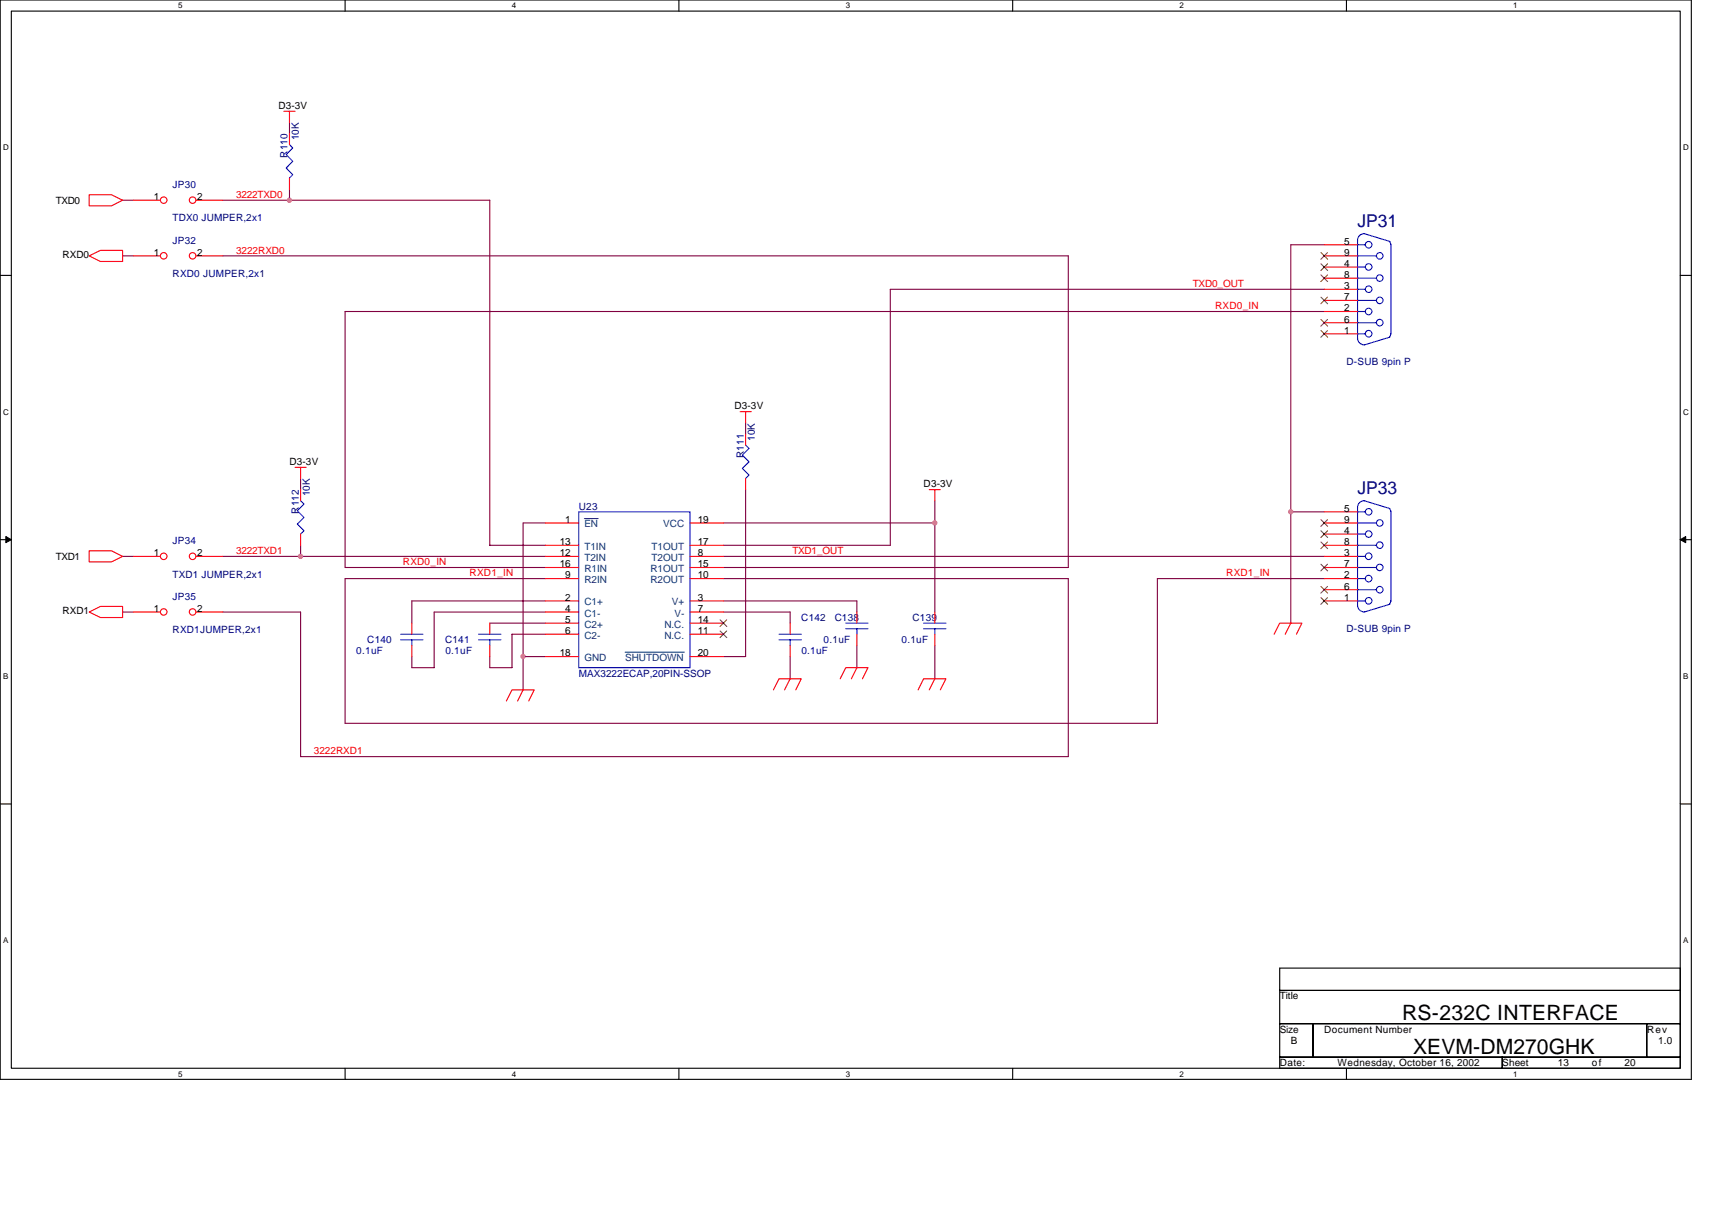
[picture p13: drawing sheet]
<svg xmlns="http://www.w3.org/2000/svg" width="297mm" height="210mm" viewBox="0 0 297 210" stroke-linecap="round" stroke-linejoin="round" font-family="sans-serif">
<defs><g id="words">
<g font-size="3.7">
<text x="243.3" y="177">RS-232C INTERFACE</text>
<text x="245.2" y="182.8">XEVM-DM270GHK</text>
</g>
<g font-size="3.1" fill="#000080">
<text x="235.5" y="39.4">JP31</text>
<text x="235.5" y="85.7">JP33</text>
</g>
<g font-size="1.7">
<text x="48.3" y="18.9">D3-3V</text>
<text x="9.7" y="35.3">TXD0</text>
<text x="26.7" y="34.7">1</text>
<text x="34.2" y="34.7">2</text>
<text x="10.9" y="44.8">RXD0</text>
<text x="26.7" y="44.4">1</text>
<text x="34.2" y="44.4">2</text>
<text x="233.2" y="42.4">5</text>
<text x="233.2" y="44.4">9</text>
<text x="233.2" y="46.3">4</text>
<text x="233.2" y="48.2">8</text>
<text x="233.2" y="50.2">3</text>
<text x="233.2" y="52.1">7</text>
<text x="233.2" y="54">2</text>
<text x="233.2" y="56">6</text>
<text x="233.2" y="57.9">1</text>
<text x="127.4" y="71">D3-3V</text>
<text x="50.2" y="80.7">D3-3V</text>
<text x="160.2" y="84.5">D3-3V</text>
<text x="233.2" y="88.8">5</text>
<text x="97.1" y="94.6">13</text>
<text x="98.1" y="90.7">1</text>
<text x="121.1" y="94.6">17</text>
<text x="121.1" y="90.7">19</text>
<text x="233.2" y="90.7">9</text>
<text x="233.2" y="92.6">4</text>
<text x="233.2" y="94.6">8</text>
<text x="9.7" y="97.1">TXD1</text>
<text x="26.7" y="96.5">1</text>
<text x="34.2" y="96.5">2</text>
<text x="97.1" y="96.5">12</text>
<text x="97.1" y="98.4">16</text>
<text x="98.1" y="100.4">9</text>
<text x="121.1" y="98.4">15</text>
<text x="121.1" y="100.4">10</text>
<text x="121.1" y="96.5">8</text>
<text x="233.2" y="96.5">3</text>
<text x="233.2" y="98.4">7</text>
<text x="233.2" y="100.4">2</text>
<text x="10.9" y="106.6">RXD1</text>
<text x="26.7" y="106.2">1</text>
<text x="34.2" y="106.2">2</text>
<text x="98.1" y="104.2">2</text>
<text x="98.1" y="106.2">4</text>
<text x="121.1" y="106.2">7</text>
<text x="121.1" y="104.2">3</text>
<text x="233.2" y="102.3">6</text>
<text x="233.2" y="104.2">1</text>
<text x="97.1" y="113.9">18</text>
<text x="98.1" y="108.1">5</text>
<text x="98.1" y="110">6</text>
<text x="121.1" y="113.9">20</text>
<text x="121.1" y="108.1">14</text>
<text x="121.1" y="110">11</text>
<text x="222" y="173.4">Title</text>
<text x="222" y="179.1">Size</text>
<text x="229.8" y="179.1">Document Number</text>
<text x="285.8" y="179.1">Rev</text>
<text x="222.1" y="184.9">Date:</text>
<text x="224" y="181.1">B</text>
<text x="232.1" y="184.9">Wednesday, October 16, 2002</text>
<text x="260.6" y="184.9">Sheet</text>
<text x="270.3" y="184.9">13</text>
<text x="276.2" y="184.9">of</text>
<text x="281.9" y="184.9">20</text>
<text x="287.7" y="181.1">1.0</text>
</g>
<g font-size="1.7" fill="#000080">
<text x="49.9" y="27.4" transform="rotate(-90 49.9 27.4)">R110</text>
<text x="51.8" y="24.3" transform="rotate(-90 51.8 24.3)">10K</text>
<text x="29.9" y="32.6">JP30</text>
<text x="29.9" y="38.4">TDX0 JUMPER,2x1</text>
<text x="29.9" y="42.3">JP32</text>
<text x="29.9" y="48.1">RXD0 JUMPER,2x1</text>
<text x="233.6" y="63.3">D-SUB 9pin P</text>
<text x="131" y="76.4" transform="rotate(-90 131 76.4)">10K</text>
<text x="129" y="79.5" transform="rotate(-90 129 79.5)">R111</text>
<text x="51.8" y="89.2" transform="rotate(-90 51.8 89.2)">R112</text>
<text x="53.8" y="86.1" transform="rotate(-90 53.8 86.1)">10K</text>
<text x="100.4" y="88.4">U23</text>
<text x="29.9" y="94.4">JP34</text>
<text x="29.9" y="100.2">TXD1 JUMPER,2x1</text>
<text x="29.9" y="104.1">JP35</text>
<text x="139" y="107.7">C142</text>
<text x="144.8" y="107.7">C138</text>
<text x="158.3" y="107.7">C139</text>
<text x="29.9" y="109.8">RXD1JUMPER,2x1</text>
<text x="61.8" y="113.5">0.1uF</text>
<text x="63.7" y="111.6">C140</text>
<text x="77.3" y="111.6">C141</text>
<text x="77.3" y="113.5">0.1uF</text>
<text x="139" y="113.5">0.1uF</text>
<text x="142.9" y="111.6">0.1uF</text>
<text x="156.4" y="111.6">0.1uF</text>
<text x="233.6" y="109.6">D-SUB 9pin P</text>
<text x="100.4" y="117.4">MAX3222ECAP,20PIN-SSOP</text>
</g>
<g font-size="1.7" fill="#f00">
<text x="41" y="34.4">3222TXD0</text>
<text x="41" y="44">3222RXD0</text>
<text x="207" y="49.8">TXD0_OUT</text>
<text x="210.8" y="53.7">RXD0_IN</text>
<text x="41" y="96.1">3222TXD1</text>
<text x="69.9" y="98.1">RXD0_IN</text>
<text x="81.5" y="100">RXD1_IN</text>
<text x="137.5" y="96.1">TXD1_OUT</text>
<text x="212.8" y="100">RXD1_IN</text>
<text x="54.5" y="130.9">3222RXD1</text>
</g>
<g font-size="1.7" fill="#004080">
<text x="101.4" y="95.4">T1IN</text>
<text x="101.4" y="91.5">EN</text>
<text x="113" y="95.4">T1OUT</text>
<text x="115.1" y="91.5">VCC</text>
<text x="101.4" y="97.3">T2IN</text>
<text x="101.4" y="99.2">R1IN</text>
<text x="101.4" y="101.2">R2IN</text>
<text x="112.9" y="99.2">R1OUT</text>
<text x="112.9" y="101.2">R2OUT</text>
<text x="113" y="97.3">T2OUT</text>
<text x="101.4" y="105">C1+</text>
<text x="101.4" y="107">C1-</text>
<text x="116.6" y="105">V+</text>
<text x="117" y="107">V-</text>
<text x="101.4" y="108.9">C2+</text>
<text x="101.4" y="110.8">C2-</text>
<text x="115.3" y="108.9">N.C.</text>
<text x="115.3" y="110.8">N.C.</text>
<text x="101.4" y="114.7">GND</text>
<text x="108.5" y="114.7">SHUTDOWN</text>
</g>
<g font-size="1.4">
<text x="30.9" y="1.5">5</text>
<text x="88.8" y="1.5">4</text>
<text x="146.7" y="1.5">3</text>
<text x="204.7" y="1.5">2</text>
<text x="262.6" y="1.5">1</text>
<text x=".5" y="26.1">D</text>
<text x="292" y="26.1">D</text>
<text x=".5" y="71.9">C</text>
<text x="292" y="71.9">C</text>
<text x=".5" y="117.8">B</text>
<text x="292" y="117.8">B</text>
<text x=".5" y="163.6">A</text>
<text x="292" y="163.6">A</text>
<text x="30.9" y="186.8">5</text>
<text x="88.8" y="186.8">4</text>
<text x="146.7" y="186.8">3</text>
<text x="204.7" y="186.8">2</text>
<text x="262.6" y="186.8">1</text>
</g>
</g></defs>
<path d="M0 0h293.5v187.2h-293.5zM2 1.9h289.5v183.4h-289.5z" fill="none" stroke="#000" stroke-width=".19"/>
<g fill="#fff">
<path d="M30.9 .2h.8v1.6h-.8z"/>
<path d="M30.9 185.5h.8v1.6h-.8z"/>
</g>
<path d="M59.9 0v1.9M59.9 185.3v1.9" fill="none" stroke="#000" stroke-width=".19"/>
<g fill="#fff">
<path d="M88.8 .2h.8v1.6h-.8z"/>
<path d="M88.8 185.5h.8v1.6h-.8z"/>
</g>
<path d="M117.8 0v1.9M117.8 185.3v1.9" fill="none" stroke="#000" stroke-width=".19"/>
<g fill="#fff">
<path d="M146.7 .2h.8v1.6h-.8z"/>
<path d="M146.7 185.5h.8v1.6h-.8z"/>
</g>
<path d="M175.7 0v1.9M175.7 185.3v1.9" fill="none" stroke="#000" stroke-width=".19"/>
<g fill="#fff">
<path d="M204.7 .2h.7v1.6h-.7z"/>
<path d="M204.7 185.5h.7v1.6h-.7z"/>
</g>
<path d="M233.6 0v1.9M233.6 185.3v1.9" fill="none" stroke="#000" stroke-width=".19"/>
<g fill="#fff">
<path d="M262.6 .2h.7v1.6h-.7z"/>
<path d="M262.6 185.5h.7v1.6h-.7z"/>
<path d="M.5 24.8h1v1.6h-1z"/>
<path d="M292 24.8h1v1.6h-1z"/>
<path d="M.5 70.7h1v1.5h-1z"/>
<path d="M292 70.7h1v1.5h-1z"/>
</g>
<path d="M0 47.8h2M291.5 47.8h2" fill="none" stroke="#000" stroke-width=".19"/>
<g fill="#fff">
<path d="M.5 116.5h.9v1.6h-.9z"/>
<path d="M292 116.5h.9v1.6h-.9z"/>
</g>
<path d="M0 93.6h2M291.5 93.6h2" fill="none" stroke="#000" stroke-width=".19"/>
<path d="M1 93.1l1 .5-1 .5zM291.5 93.6l1-.5v1z" fill="#000" stroke="#000" stroke-width=".17"/>
<g fill="#fff">
<path d="M.5 162.4h.9v1.5h-.9z"/>
<path d="M292 162.4h.9v1.5h-.9z"/>
</g>
<path d="M0 139.5h2M291.5 139.5h2M222 167.9h69.5v3.9h-69.5zM222 171.8h69.5v5.8h-69.5zM222 177.6h5.8v5.8h-5.8zM227.8 177.6h57.9v5.8h-57.9zM285.7 177.6h5.8v5.8h-5.8zM222 183.4h38.6v1.9h-38.6zM260.6 183.4h30.9v1.9h-30.9z" fill="none" stroke="#000" stroke-width=".19"/>
<g fill="none" stroke="#800040" stroke-width=".19">
<path d="M21.3 34.7h1.9M38.6 34.7h11.6M50.2 32.8v1.9h34.8v59.9h9.6M50.2 21.2v2M21.3 44.4h1.9M38.6 44.4h146.8v54h-59.9M229.8 42.5h-5.8v65.6M229.8 54h-169.9v44.4h34.7M229.8 50.2h-75.3v44.4h-29M129.4 73.3v2M21.3 96.5h1.9M38.6 96.5h13.6"/>
<path d="M52.2 94.6v1.9h42.4M52.2 83v1.9M94.6 90.7h-3.8v29M125.5 90.7h36.7M125.5 96.5h104.3M129.4 84.9v29h-3.9M162.2 86.9v19.3M224 88.8h5.8M21.3 106.2h1.9M85 108.1h9.6M90.8 113.9h3.8M94.6 100.4h-34.7v25.1h140.9v-25.1h29"/>
<path d="M94.6 104.2h-23.1v3.9M94.6 106.2h-19.3v9.6h-3.8v-1.9M94.6 110h-5.8v5.8h-3.8v-1.9M125.5 104.2h23.2v2M125.5 100.4h59.9v30.9h-133.2v-25.1h-13.6M125.5 106.2h11.6v1.9M137.1 113.9v3.9M148.7 112v3.8M162.2 112v5.8"/>
</g>
<g fill="none" stroke="#f00" stroke-width=".19">
<path d="M49.3 19.3h1.9M50.2 19.3v1.9M15.5 33.8h3.8l2 .9-2 1h-3.8zM15.5 44.4l1.9-1h3.9v2h-3.9zM229.8 42.5h5.7M229.8 44.4h5.7M229.8 46.3h5.7M229.8 48.3h5.7M229.8 50.2h5.7M229.8 52.1h5.7M229.8 54h5.7M229.8 56h5.7"/>
<path d="M229.8 57.9h5.7M128.4 71.4h1.9M129.4 71.4v1.9M15.5 95.5h3.8l2 1-2 1h-3.8zM51.2 81.1h1.9M52.2 81.1v1.9M94.6 94.6h5.8M94.6 96.5h5.8M94.6 98.4h5.8M94.6 90.7h5.8M119.7 94.6h5.8M119.7 96.5h5.8"/>
<path d="M119.7 98.4h5.8M119.7 90.7h5.8M161.2 84.9h1.9M162.2 84.9v2M15.5 106.2l1.9-1h3.9v1.9h-3.9zM90.8 119.7l-1 1.9M94.6 100.4h5.8M94.6 113.9h5.8M94.6 104.2h5.8M94.6 106.2h5.8M94.6 108.1h5.8M94.6 110h5.8"/>
<path d="M119.7 100.4h5.8M119.7 113.9h5.8M119.7 104.2h5.8M119.7 106.2h5.8M119.7 108.1h5.8M119.7 110h5.8M134.2 119.7l1-1.9h3.8l-.9 1.9M137.1 117.8l-1 1.9M145.8 117.8l.9-2h3.9l-1 2M148.7 115.8l-1 2M159.3 119.7l.9-1.9h3.9l-1 1.9M162.2 117.8l-1 1.9"/>
<path d="M162.2 106.2v1.9M162.2 110v2M221.1 110l.9-1.9h3.9l-1 1.9M224 108.1l-1 1.9M87.9 121.6l.9-1.9h3.9l-1 1.9"/>
</g>
<g fill="none" stroke="#00f" stroke-width=".19">
<path d="M235.5 58.7a1.15 1.15 0 0 0 1.2 1.1M235.5 42.5h1.4M235.5 44.4h3.3M235.5 46.3h1.4M235.5 48.3h3.3M235.5 50.2h1.4M235.5 52.1h3.3M235.5 54h1.4M235.5 56h3.3M235.5 57.9h1.4M241.1 41.9l.2 .5M241.1 41.9l-4.4-1.4a1.14 1.14 0 0 0-1.2 1.2v17"/>
<path d="M241.1 58.5l-4.4 1.3M241.3 57.9l-.2 .5M241.3 42.5v15.4M100.4 88.8h19.3v27h-19.3zM160.2 108.1h3.9M160.2 109.1h3.9M162.2 109.1v.9"/>
<circle cx="237.5" cy="54" r=".57"/>
<circle cx="237.5" cy="57.9" r=".57"/>
<circle cx="237.5" cy="42.5" r=".57"/>
<circle cx="237.5" cy="46.3" r=".57"/>
<circle cx="237.5" cy="50.2" r=".57"/>
<circle cx="239.4" cy="44.4" r=".57"/>
<circle cx="239.4" cy="48.2" r=".57"/>
<circle cx="239.4" cy="52.1" r=".57"/>
<circle cx="239.4" cy="56" r=".57"/>
</g>
<path d="M101.4 90h2.4M108.5 113.1h10.2" fill="none" stroke="#004080" stroke-width=".17"/>
<g fill="none" stroke="#804000" stroke-width=".17">
<path d="M229.2 43.8l1.2 1.2M229.2 45.8l1.2 1.1M229.2 47.7l1.2 1.2M229.2 51.5l1.2 1.2M229.2 55.4l1.2 1.2M229.2 57.3l1.2 1.2M230.3 43.8l-1.1 1.2M230.3 45.8l-1.1 1.1M230.3 47.7l-1.1 1.2M230.3 51.5l-1.1 1.2M230.3 55.4l-1.1 1.2M230.3 57.3l-1.1 1.2"/>
<path d="M124.9 107.5l1.2 1.2M124.9 109.5l1.2 1.1M126.1 107.5l-1.2 1.2M126.1 109.5l-1.2 1.1"/>
</g>
<circle cx="28.4" cy="106.2" r=".57" fill="#fff" stroke="#f00" stroke-width=".19"/>
<path d="M23.2 106.2h4.6" fill="none" stroke="#f00" stroke-width=".19"/>
<circle cx="33.4" cy="106.2" r=".57" fill="#fff" stroke="#f00" stroke-width=".19"/>
<g fill="none" stroke="#f00" stroke-width=".19">
<path d="M129.4 75.3v1.9M129.4 83v1.9M229.8 88.8h5.7M229.8 90.7h5.7M229.8 92.6h5.7M229.8 94.6h5.7M229.8 96.5h5.7M229.8 98.4h5.7M34 106.2h4.6M71.5 108.1v1.9M71.5 112v1.9M137.1 108.1v1.9"/>
<path d="M137.1 112v1.9M229.8 100.4h5.7M229.8 102.3h5.7M229.8 104.2h5.7"/>
</g>
<g fill="none" stroke="#00f" stroke-width=".19">
<path d="M129.4 77.2l.6 .6-1.2 1.2 1.2 1.1-1.2 1.2 1.2 1.1-.6 .6M235.5 88a1.14 1.14 0 0 1 1.2-1.1l4.4 1.3M235.5 88.8h1.4M235.5 90.7h3.3M235.5 92.6h1.4M235.5 94.6h3.3M235.5 96.5h1.4M235.5 98.4h3.3M235.5 88v17M241.1 88.2l.2 .6M241.3 88.8v15.4M69.5 110h3.9"/>
<path d="M69.5 111h3.9M71.5 111v1M135.2 110h3.8M135.2 111h3.8M137.1 111v1M235.5 105a1.16 1.16 0 0 0 1.2 1.2M235.5 100.4h1.4M235.5 102.3h3.3M235.5 104.2h1.4M241.1 104.8l-4.4 1.4M241.3 104.2l-.2 .6"/>
<circle cx="237.5" cy="96.5" r=".57"/>
<circle cx="237.5" cy="92.6" r=".57"/>
<circle cx="237.5" cy="88.8" r=".57"/>
<circle cx="239.4" cy="94.6" r=".57"/>
<circle cx="239.4" cy="90.7" r=".57"/>
<circle cx="239.4" cy="98.4" r=".57"/>
<circle cx="237.5" cy="100.4" r=".57"/>
<circle cx="237.5" cy="104.2" r=".57"/>
<circle cx="239.4" cy="102.3" r=".57"/>
</g>
<path d="M229.2 90.1l1.2 1.2M229.2 92.1l1.2 1.1M229.2 94l1.2 1.2M229.2 97.9l1.2 1.1M230.3 90.1l-1.1 1.2M230.3 92.1l-1.1 1.1M230.3 94l-1.1 1.2M230.3 97.9l-1.1 1.1M229.2 101.7l1.2 1.2M229.2 103.7l1.2 1.1M230.3 101.7l-1.1 1.2M230.3 103.7l-1.1 1.1" fill="none" stroke="#804000" stroke-width=".17"/>
<circle cx="28.4" cy="96.5" r=".57" fill="#fff" stroke="#f00" stroke-width=".19"/>
<path d="M23.2 96.5h4.6" fill="none" stroke="#f00" stroke-width=".19"/>
<circle cx="33.4" cy="96.5" r=".57" fill="#fff" stroke="#f00" stroke-width=".19"/>
<path d="M34 96.5h4.6M85 108.1v1.9M85 112v1.9" fill="none" stroke="#f00" stroke-width=".19"/>
<path d="M83 110h3.9M83 111h3.9M85 111v1" fill="none" stroke="#00f" stroke-width=".19"/>
<circle cx="28.4" cy="44.4" r=".57" fill="#fff" stroke="#f00" stroke-width=".19"/>
<path d="M23.2 44.4h4.6" fill="none" stroke="#f00" stroke-width=".19"/>
<circle cx="33.4" cy="44.4" r=".57" fill="#fff" stroke="#f00" stroke-width=".19"/>
<path d="M50.2 23.2v1.9M50.2 30.9v1.9M34 44.4h4.6M52.2 84.9v2M52.2 92.6v2M148.7 106.2v1.9M148.7 110v2" fill="none" stroke="#f00" stroke-width=".19"/>
<path d="M50.2 25.1l.6 .6-1.1 1.1 1.1 1.2-1.1 1.1 1.1 1.2-.6 .6M52.2 86.9l.5 .5-1.1 1.2 1.1 1.2-1.1 1.1 1.1 1.2-.5 .5M146.7 108.1h3.9M146.7 109.1h3.9M148.7 109.1v.9" fill="none" stroke="#00f" stroke-width=".19"/>
<circle cx="28.4" cy="34.7" r=".57" fill="#fff" stroke="#f00" stroke-width=".19"/>
<path d="M23.2 34.7h4.6" fill="none" stroke="#f00" stroke-width=".19"/>
<circle cx="33.4" cy="34.7" r=".57" fill="#fff" stroke="#f00" stroke-width=".19"/>
<path d="M34 34.7h4.6" fill="none" stroke="#f00" stroke-width=".19"/>
<g fill="#f0f" stroke="#f0f" stroke-width=".19">
<circle cx="223.9" cy="88.8" r=".38"/>
<circle cx="90.7" cy="113.9" r=".38"/>
<circle cx="162.2" cy="90.7" r=".38"/>
<circle cx="50.2" cy="34.7" r=".38"/>
<circle cx="52.1" cy="96.5" r=".38"/>
</g>
<use href="#words"/>
</svg>
